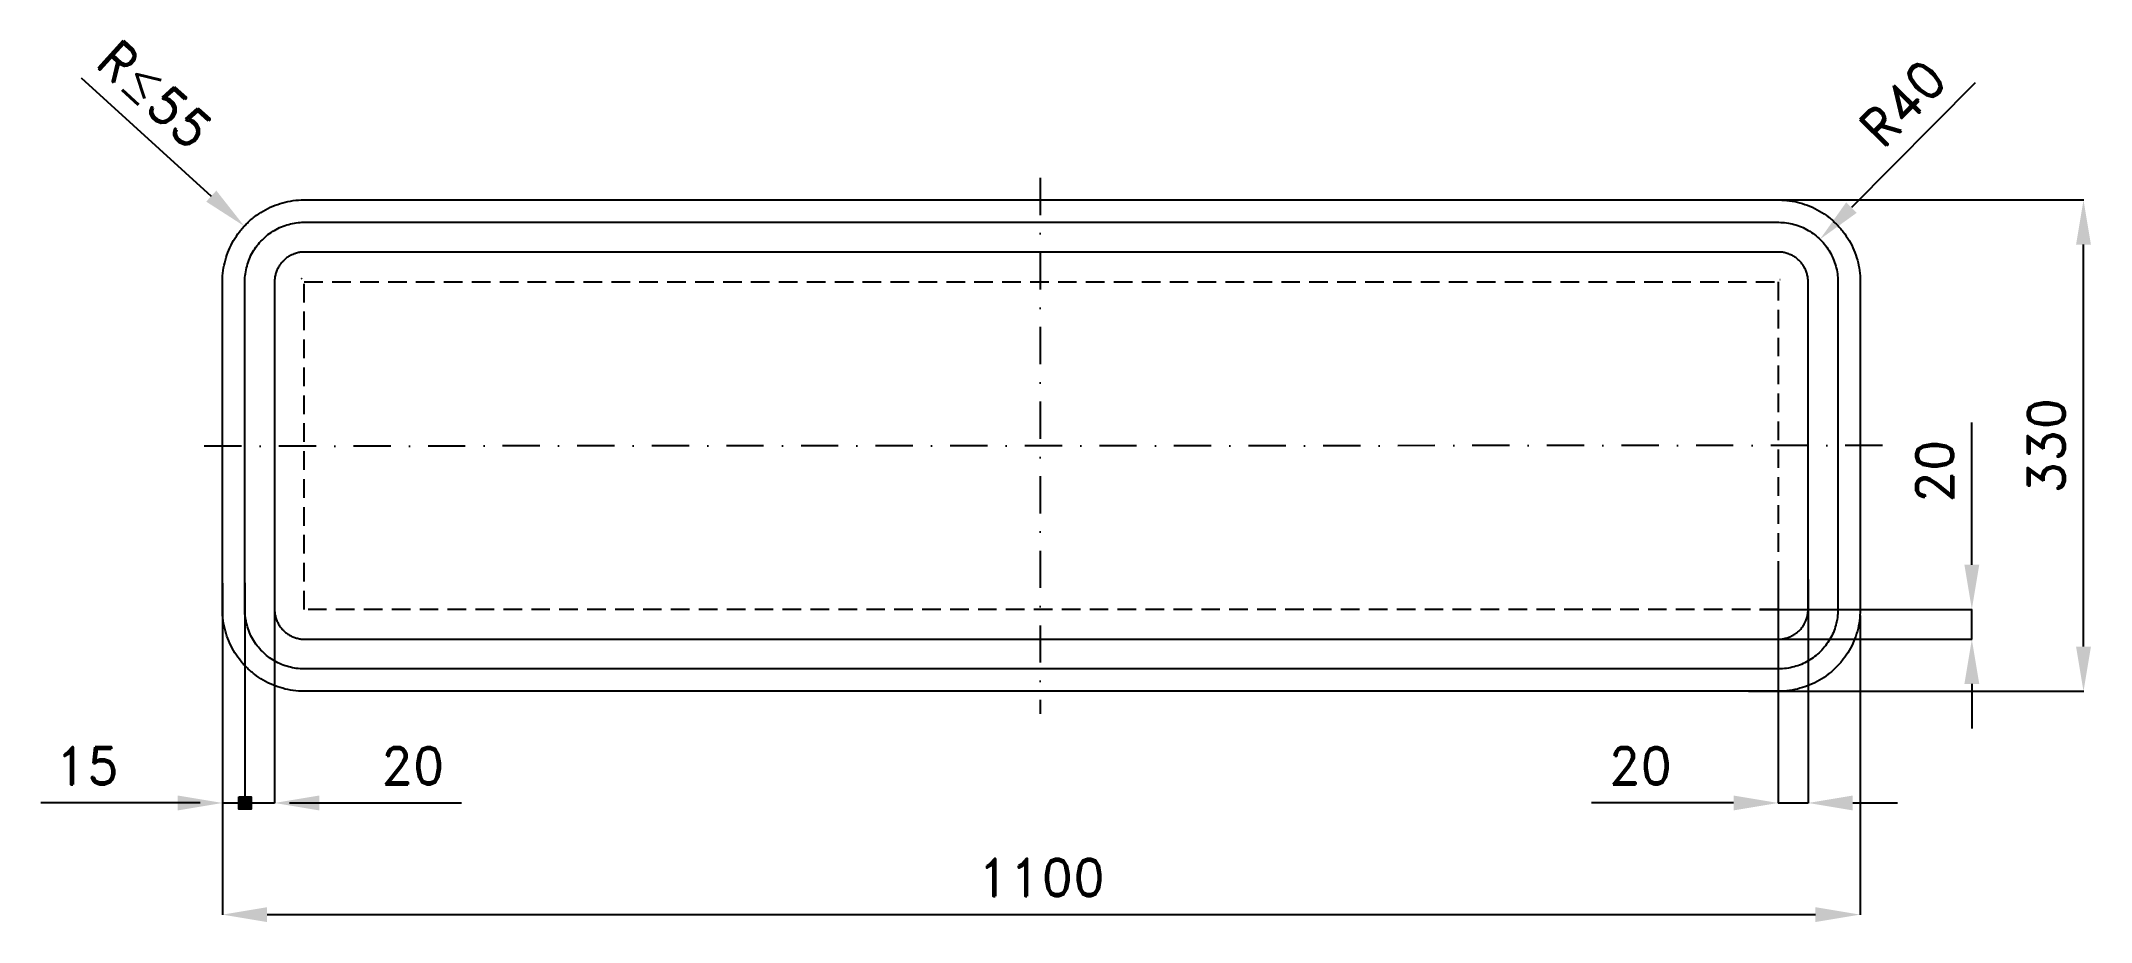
# Model space of a CAD drawing. Header units: millimetres. Extents: x -171 to 1206, y -155 to 437.
import ezdxf

# ---------------------------------------------------------------- set-up
doc = ezdxf.new("R2010")
doc.units = ezdxf.units.MM
doc.header["$LTSCALE"] = 5
doc.linetypes.add('ČERCHOVANÁX2', pattern=[2, 1, -0.5, 0, -0.5])
doc.linetypes.add('ČÁRKOVANÁX2', pattern=[1.5, 1, -0.5])
doc.layers.add('Kóty', color=2, linetype='Continuous')
doc.layers.add('Značka', color=7, linetype='Continuous')
doc.styles.get("Standard").update_dxf_attribs({"font": 'romand.shx', "height": 25})
doc.dimstyles.get("Standard").update_dxf_attribs({"dimtxt": 25, "dimasz": 30, "dimexe": 0.18, "dimexo": 0.0625, "dimgap": 12.5, "dimtad": 1, "dimdec": 0, "dimzin": 0, "dimdsep": 46, "dimtxsty": 'Standard', "dimcen": 0.09, "dimadec": 0, "dimazin": 0, "dimtfac": 1, "dimtdec": 0, "dimtofl": 0, "dimtmove": 0, "dimatfit": 3, "dimfxl": 1, "dimtolj": 1, "dimtzin": 0, "dimarcsym": 0})

# ---------------------------------------------------------------- blocks, each defined once
blk = doc.blocks.new('*D0')
at = {"layer": 'Defpoints', "color": 0, "transparency": 16777216}
for p in [(1023.8, 303.7), (997, 276.7)]:
    blk.add_point(p, dxfattribs=at)
at = {"layer": 'Kóty', "color": 0, "lineweight": -2, "transparency": 16777216}
for p, q in [((1128.1, 408.9), (1044.9, 325)), ((996.9, 276.7), (997.1, 276.7)), ((997, 276.6), (997, 276.8))]:
    blk.add_line(p, q, dxfattribs=at)
at = {"layer": 'Kóty', "color": 0, "transparency": 16777216}
blk.add_solid([(1041.4, 328.5), (1048.5, 321.5), (1023.8, 303.7)], dxfattribs=at)
at = {"layer": 'Kóty', "color": 0, "transparency": 16777216, "insert": (1079.3, 395.2), "char_height": 25, "attachment_point": 5, "rotation": 45.2435}
blk.add_mtext('\\A1;R40', dxfattribs=at)
blk = doc.blocks.new('*D1')
at = {"layer": 'Defpoints', "color": 0, "transparency": 16777216}
for p in [(983.1, 55.1), (1125.8, 55.1), (983.1, 35.1)]:
    blk.add_point(p, dxfattribs=at)
at = {"layer": 'Kóty', "color": 0, "lineweight": -2, "transparency": 16777216}
for p, q in [((1125.8, 85.1), (1125.8, 180.6)), ((983.1, 55.1), (1126, 55.1)), ((983.1, 35.1), (1126, 35.1)), ((1125.8, 5.1), (1125.8, -24.9))]:
    blk.add_line(p, q, dxfattribs=at)
at = {"layer": 'Kóty', "color": 0, "transparency": 16777216}
for points in [[(1120.8, 85.1), (1130.8, 85.1), (1125.8, 55.1)], [(1120.8, 5.1), (1130.8, 5.1), (1125.8, 35.1)]]:
    blk.add_solid(points, dxfattribs=at)
at = {"layer": 'Kóty', "color": 0, "transparency": 16777216, "insert": (1100.8, 147.9), "char_height": 25, "attachment_point": 5, "rotation": 90}
blk.add_mtext('\\A1;20', dxfattribs=at)
blk = doc.blocks.new('*D2')
at = {"layer": 'Defpoints', "color": 0, "transparency": 16777216}
for p in [(995.8, 75.2), (1015.8, 75.2), (995.8, -74.9)]:
    blk.add_point(p, dxfattribs=at)
at = {"layer": 'Kóty', "color": 0, "lineweight": -2, "transparency": 16777216}
for p, q in [((995.8, 75.1), (995.8, -75)), ((1015.8, 75.1), (1015.8, -75)), ((965.8, -74.9), (870.4, -74.9)), ((1045.8, -74.9), (1075.8, -74.9))]:
    blk.add_line(p, q, dxfattribs=at)
at = {"layer": 'Kóty', "color": 0, "transparency": 16777216}
for points in [[(965.8, -69.9), (965.8, -79.9), (995.8, -74.9)], [(1045.8, -69.9), (1045.8, -79.9), (1015.8, -74.9)]]:
    blk.add_solid(points, dxfattribs=at)
at = {"layer": 'Kóty', "color": 0, "transparency": 16777216, "insert": (903.1, -49.9), "char_height": 25, "attachment_point": 5}
blk.add_mtext('\\A1;20', dxfattribs=at)
blk = doc.blocks.new('*D3')
at = {"layer": 'Defpoints', "color": 0, "transparency": 16777216}
for p in [(975.7, 330.1), (1200.8, 330.1), (975.7, 0.1)]:
    blk.add_point(p, dxfattribs=at)
at = {"layer": 'Kóty', "color": 0, "lineweight": -2, "transparency": 16777216}
for p, q in [((975.8, 330.1), (1201, 330.1)), ((1200.8, 30.1), (1200.8, 300.1)), ((975.8, 0.1), (1201, 0.1))]:
    blk.add_line(p, q, dxfattribs=at)
at = {"layer": 'Kóty', "color": 0, "transparency": 16777216}
for points in [[(1195.8, 300.1), (1205.8, 300.1), (1200.8, 330.1)], [(1195.8, 30.1), (1205.8, 30.1), (1200.8, 0.1)]]:
    blk.add_solid(points, dxfattribs=at)
at = {"layer": 'Kóty', "color": 0, "transparency": 16777216, "insert": (1175.8, 165.1), "char_height": 25, "attachment_point": 5, "rotation": 90}
blk.add_mtext('\\A1;330', dxfattribs=at)
blk = doc.blocks.new('*D4')
at = {"layer": 'Defpoints', "color": 0, "transparency": 16777216}
for p in [(-49.2, 72.8), (1050.7, 51.2), (1050.7, -149.9)]:
    blk.add_point(p, dxfattribs=at)
at = {"layer": 'Kóty', "color": 0, "lineweight": -2, "transparency": 16777216}
for p, q in [((-49.2, 72.8), (-49.2, -150)), ((1050.7, 51.1), (1050.7, -150)), ((-19.2, -149.9), (1020.7, -149.9))]:
    blk.add_line(p, q, dxfattribs=at)
at = {"layer": 'Kóty', "color": 0, "transparency": 16777216}
for points in [[(-19.2, -144.9), (-19.2, -154.9), (-49.2, -149.9)], [(1020.7, -144.9), (1020.7, -154.9), (1050.7, -149.9)]]:
    blk.add_solid(points, dxfattribs=at)
at = {"layer": 'Kóty', "color": 0, "transparency": 16777216, "insert": (500.8, -124.9), "char_height": 25, "attachment_point": 5}
blk.add_mtext('\\A1;1100', dxfattribs=at)

msp = doc.modelspace()

# ---------------------------------------------------------------- hatches: boundary and pattern name
at = {"layer": 'Kóty'}
h = msp.add_hatch(color=256, dxfattribs=at)
h.dxf.hatch_style = 1
h.paths.add_polyline_path([(-38.3, -70.7), (-30, -70.7), (-30, -79), (-38.3, -79)])

# ---------------------------------------------------------------- linework, layer by layer
for p, q in [((-144.1, 412.1), (-56.7, 332.7)), ((4, 277.4), (4.2, 277.4)), ((4.1, 277.3), (4.1, 277.5)), ((-49.2, 72.8), (-49.2, -75)), ((-34.2, 72.9), (-34.2, -75)), ((-34.2, 72.8), (-34.2, -75)), ((-14.2, 72.9), (-14.2, -75)), ((-79.2, -74.9), (-171.1, -74.9)), ((-64.2, -74.9), (-94.2, -74.9)), ((-4.2, -74.9), (25.8, -74.9)), ((15.8, -74.9), (111.3, -74.9))]:
    msp.add_line(p, q, dxfattribs=at)
for points in [[(1125.8, 35.1), (1125.8, 55.1)], [(-49.2, -74.9), (-14.2, -74.9)], [(995.8, -74.9), (1015.8, -74.9)]]:
    msp.add_lwpolyline(points, dxfattribs=at)
msp.add_lwpolyline([(-38.3, -70.7), (-30, -70.7), (-30, -79), (-38.3, -79)], close=True, dxfattribs=at)
msp.add_arc((4.1, 277.4), 52.1, 135.4744, 137.9323, dxfattribs=at)
for points in [[(-53.3, 336.4), (-60.1, 329), (-34.5, 312.5)], [(-79.2, -69.9), (-79.2, -79.9), (-49.2, -74.9)], [(15.8, -69.9), (15.8, -79.9), (-14.2, -74.9)]]:
    msp.add_solid(points, dxfattribs=at)
at = {"layer": 'Značka', "color": 6, "linetype": 'ČERCHOVANÁX2', "lineweight": 25, "ltscale": 5}
for p, q in [((500, 345), (500, -15)), ((1065.8, 165.2), (-64.2, 164.8))]:
    msp.add_line(p, q, dxfattribs=at)
at = {"layer": 'Značka', "color": 5}
for points in [[(5.8, 0.1), (5.6, 0.1), (5.4, 0.1, -0.03218), (-1.7, 0.6, -0.035443), (-8.7, 2.1, -0.036267), (-15.4, 4.4, -0.034421), (-21.8, 7.6, -0.033722), (-27.7, 11.5, -0.034085), (-33.1, 16.3, -0.034209), (-37.8, 21.6, -0.034229), (-41.7, 27.5, -0.034045), (-44.9, 33.9, -0.033412), (-47.2, 40.6, -0.034127), (-48.7, 47.6, -0.036745), (-49.2, 54.7), (-49.2, 54.9), (-49.2, 55.1), (-49.2, 275.1), (-49.2, 275.4), (-49.2, 275.6, -0.03218), (-48.7, 282.7, -0.035443), (-47.2, 289.7, -0.036267), (-44.9, 296.4, -0.034421), (-41.7, 302.8, -0.033719), (-37.8, 308.7, -0.034083), (-33.1, 314, -0.034209), (-27.7, 318.8, -0.034228), (-21.8, 322.7, -0.034042), (-15.4, 325.9, -0.033408), (-8.7, 328.2, -0.03412), (-1.7, 329.7, -0.036747), (5.4, 330.1), (5.6, 330.1), (5.8, 330.1), (995.8, 330.1), (996.1, 330.1), (996.3, 330.1, -0.032182), (1003.4, 329.6, -0.035438), (1010.3, 328.2, -0.03627), (1017.1, 325.9, -0.034424), (1023.5, 322.7, -0.033714), (1029.4, 318.8, -0.034072), (1034.7, 314, -0.034202), (1039.4, 308.7, -0.034236), (1043.4, 302.8, -0.034034), (1046.6, 296.4, -0.033397), (1048.9, 289.7, -0.034107), (1050.4, 282.7, -0.036743), (1050.8, 275.6), (1050.8, 275.4), (1050.8, 275.1), (1050.8, 55.1), (1050.8, 54.9), (1050.8, 54.7, -0.032171), (1050.3, 47.6, -0.035429), (1048.9, 40.6, -0.036266), (1046.6, 33.9, -0.034431), (1043.4, 27.5, -0.033735), (1039.4, 21.6, -0.034079), (1034.7, 16.3, -0.034225), (1029.4, 11.5, -0.034235), (1023.5, 7.6, -0.034041), (1017.1, 4.4, -0.033409), (1010.3, 2.1, -0.034125), (1003.4, 0.6, -0.036744), (996.3, 0.1), (996.1, 0.1), (995.8, 0.1), (5.8, 0.1)], [(5.8, 15.1), (5.7, 15.1), (5.5, 15.1, -0.032179), (0.4, 15.5, -0.035443), (-4.7, 16.6, -0.036267), (-9.6, 18.2, -0.034421), (-14.3, 20.6, -0.033721), (-18.6, 23.4, -0.034085), (-22.4, 26.9, -0.034209), (-25.9, 30.7, -0.034229), (-28.8, 35.1, -0.034044), (-31.1, 39.7, -0.033412), (-32.7, 44.6, -0.034127), (-33.8, 49.7, -0.036745), (-34.2, 54.8), (-34.2, 55), (-34.2, 55.1), (-34.2, 275.1), (-34.2, 275.3), (-34.2, 275.5, -0.03218), (-33.8, 280.6, -0.035445), (-32.7, 285.7, -0.036269), (-31.1, 290.6, -0.034419), (-28.8, 295.2, -0.033722), (-25.9, 299.5, -0.034083), (-22.4, 303.4, -0.034209), (-18.6, 306.9, -0.034227), (-14.3, 309.7, -0.034048), (-9.6, 312.1, -0.033411), (-4.7, 313.7, -0.034129), (0.4, 314.8, -0.036747), (5.5, 315.1), (5.7, 315.1), (5.8, 315.1), (995.8, 315.1), (996, 315.1), (996.1, 315.1, -0.032183), (1001.3, 314.8, -0.035443), (1006.4, 313.7, -0.036265), (1011.3, 312.1, -0.034425), (1015.9, 309.7, -0.033731), (1020.2, 306.9, -0.034066), (1024.1, 303.4, -0.034198), (1027.6, 299.5, -0.034219), (1030.4, 295.2, -0.034047), (1032.7, 290.6, -0.033419), (1034.4, 285.7, -0.034152), (1035.5, 280.6, -0.036741), (1035.8, 275.5), (1035.8, 275.3), (1035.8, 275.1), (1035.8, 55.1), (1035.8, 55), (1035.8, 54.8, -0.032179), (1035.5, 49.7, -0.035442), (1034.4, 44.6, -0.03626), (1032.8, 39.7, -0.034424), (1030.4, 35.1, -0.033731), (1027.5, 30.7, -0.034079), (1024.1, 26.9, -0.034187), (1020.2, 23.4, -0.034232), (1015.9, 20.6, -0.034052), (1011.3, 18.2, -0.033421), (1006.4, 16.6, -0.034126), (1001.3, 15.5, -0.036746), (996.1, 15.1), (996, 15.1), (995.8, 15.1), (5.8, 15.1)], [(5.8, 35.1), (995.8, 35.1), (995.9, 35.1), (996, 35.1, 0.032184), (998.6, 35.3, 0.035448), (1001.1, 35.9, 0.036283), (1003.6, 36.7, 0.034422), (1005.9, 37.9, 0.033746), (1008, 39.3, 0.034103), (1010, 41, 0.034187), (1011.7, 42.9, 0.034203), (1013.1, 45.1), (1014.3, 47.4), (1015.1, 49.9), (1015.7, 52.4), (1015.8, 55), (1015.8, 55.1), (1015.8, 55.1), (1015.8, 275.1), (1015.8, 275.2), (1015.8, 275.3, 0.032179), (1015.7, 277.9, 0.035489), (1015.1, 280.4, 0.036285), (1014.3, 282.9, 0.034425), (1013.1, 285.2, 0.033734), (1011.7, 287.3, 0.034081), (1010, 289.3, 0.03423), (1008, 291, 0.034209), (1005.9, 292.4, 0.034034), (1003.6, 293.6, 0.033425), (1001.1, 294.4, 0.034124), (998.6, 295, 0.036752), (996, 295.1), (995.9, 295.1), (995.8, 295.1), (5.8, 295.1), (5.8, 295.1), (5.7, 295.1, 0.032191), (3.1, 295, 0.035442), (0.6, 294.4, 0.03627), (-1.9, 293.6, 0.034435), (-4.2, 292.4, 0.03372), (-6.4, 291, 0.034079), (-8.3, 289.3, 0.034202), (-10, 287.3, 0.034225), (-11.5, 285.2, 0.034041), (-12.6, 282.9, 0.033417), (-13.5, 280.4, 0.034129), (-14, 277.9, 0.036744), (-14.2, 275.3), (-14.2, 275.2), (-14.2, 275.1), (-14.2, 55.1), (-14.2, 55.1), (-14.2, 55, 0.032179), (-14, 52.4, 0.035444), (-13.5, 49.9, 0.036265), (-12.6, 47.4, 0.034421), (-11.5, 45.1, 0.033721), (-10, 42.9, 0.034086), (-8.3, 41, 0.034208), (-6.4, 39.3, 0.034229), (-4.2, 37.9, 0.034045), (-1.9, 36.7, 0.033411), (0.6, 35.9, 0.034128), (3.1, 35.3, 0.036745), (5.7, 35.1), (5.8, 35.1), (5.8, 35.1)]]:
    msp.add_lwpolyline(points, format="xyb", dxfattribs=at)
at = {"layer": 'Značka', "color": 6, "linetype": 'ČÁRKOVANÁX2', "ltscale": 2.5}
msp.add_lwpolyline([(5.8, 55.1), (5.8, 275.1), (995.8, 275.1), (995.8, 55.1), (5.8, 55.1)], dxfattribs=at)

# ---------------------------------------------------------------- texts
at = {"layer": 'Kóty', "insert": (-94.7, 401), "char_height": 25, "attachment_point": 5, "rotation": 317.7345}
msp.add_mtext('\\A1;R{\\A0;≤}55', dxfattribs=at)
at = {"layer": 'Kóty', "char_height": 25, "attachment_point": 5}
for s, insert in [('\\A1;15', (-140.1, -49.9)), ('\\A1;20', (78.6, -49.9))]:
    msp.add_mtext(s, dxfattribs=dict(at, insert=insert))

# ---------------------------------------------------------------- dimensions: what is measured, and where the dimension line sits
at = {"layer": 'Kóty'}
dim = msp.add_radius_dim(center=(997, 276.7), mpoint=(1023.8, 303.7), text='R40', dimstyle='Standard', dxfattribs=at)
dim.commit()
dim.dimension.update_dxf_attribs({"geometry": '*D0', "text_midpoint": (1079.3, 395.2)})
for base, p1, p2, picture, middle in [((1200.8, 330.1), (975.7, 0.1), (975.7, 330.1), '*D3', (1175.8, 165.1)), ((1125.8, 55.1), (983.1, 35.1), (983.1, 55.1), '*D1', (1100.8, 147.9))]:
    dim = msp.add_linear_dim(base=base, p1=p1, p2=p2, angle=90, dimstyle='Standard', dxfattribs=at)
    dim.commit()
    dim.dimension.update_dxf_attribs({"geometry": picture, "text_midpoint": middle})
for base, p1, p2, picture, middle in [((1050.7, -149.9), (-49.2, 72.8), (1050.7, 51.2), '*D4', (500.8, -124.9)), ((995.8, -74.9), (1015.8, 75.2), (995.8, 75.2), '*D2', (903.1, -49.9))]:
    dim = msp.add_linear_dim(base=base, p1=p1, p2=p2, dimstyle='Standard', dxfattribs=at)
    dim.commit()
    dim.dimension.update_dxf_attribs({"geometry": picture, "text_midpoint": middle})

doc.saveas('drawing.dxf')
